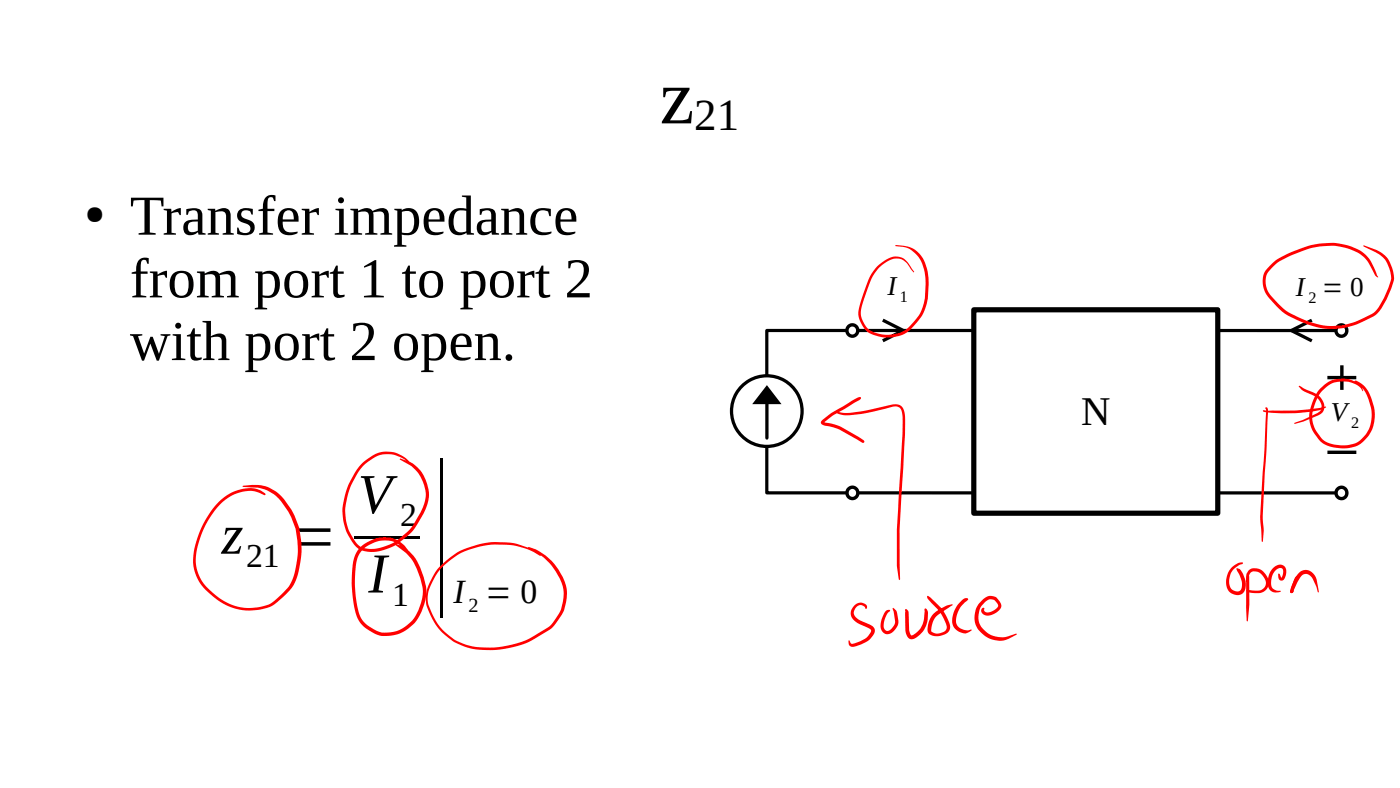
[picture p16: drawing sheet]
<svg xmlns="http://www.w3.org/2000/svg" width="280mm" height="158mm" viewBox="0 0 280 158" stroke-linecap="round" stroke-linejoin="round" font-family="sans-serif">
<defs><g id="words">
<text font-size="31.7" x="86" y="116.7">|</text>
<text font-size="15.5" x="132" y="24.7">z</text>
<g font-size="11.3">
<text x="26" y="46.9">Transfer impedance</text>
<text x="26" y="59.4">from port 1 to port 2</text>
<text x="26" y="72">with port 2 open.</text>
<text x="71.6" y="102.6">V</text>
<text x="44.3" y="110.7">z</text>
<text x="58.4" y="110.7">=</text>
<text x="73.7" y="118.4">I</text>
</g>
<text font-size="9" x="138.8" y="25.9">21</text>
<text font-size="8.1" x="216.2" y="85">N</text>
<g font-size="6.8">
<text x="80" y="105.2">2</text>
<text x="49.2" y="113.3">21</text>
<text x="78.4" y="121.1">1</text>
<text x="90.7" y="120.5">I = 0</text>
</g>
<g font-size="5.4">
<text x="177.5" y="59.1">I</text>
<text x="259.2" y="59.2">I = 0</text>
<text x="266.2" y="84.2">V</text>
</g>
<text font-size="5.1" x="17" y="44.3">●</text>
<text font-size="4.1" x="93.7" y="122.3">2</text>
<g font-size="3.2">
<text x="180" y="60.4">1</text>
<text x="261.7" y="60.6">2</text>
<text x="270.3" y="85.5">2</text>
</g>
</g></defs>
<path d="M70.9 107.1h13v.6h-13z" fill-rule="evenodd" fill="#000"/>
<circle cx="170.4" cy="66.1" r="1.11" fill="#fff"/>
<circle cx="170.4" cy="66.1" r="1.11" fill="none" stroke="#000" stroke-width=".68" stroke-linecap="butt"/>
<circle cx="170.5" cy="98.5" r="1.11" fill="#fff"/>
<circle cx="170.5" cy="98.5" r="1.11" fill="none" stroke="#000" stroke-width=".68" stroke-linecap="butt"/>
<path d="M176.6 64l4.1 2.1-4.1 2" fill="none" stroke="#000" stroke-width=".65" stroke-linecap="butt"/>
<circle cx="268.3" cy="66.1" r="1.11" fill="#fff"/>
<circle cx="268.3" cy="66.1" r="1.11" fill="none" stroke="#000" stroke-width=".68" stroke-linecap="butt"/>
<circle cx="268.3" cy="98.5" r="1.11" fill="#fff"/>
<circle cx="268.3" cy="98.5" r="1.11" fill="none" stroke="#000" stroke-width=".68" stroke-linecap="butt"/>
<path d="M265.1 79.4h6.8v6.8h-6.8z" fill-rule="evenodd" fill="#fff"/>
<path d="M262.4 64l-4.1 2.1 4.1 2" fill="none" stroke="#000" stroke-width=".65" stroke-linecap="butt"/>
<path d="M171.5 66.1h95.7M171.6 98.5h95.6" fill="none" stroke="#000" stroke-width=".64" stroke-linecap="butt"/>
<path d="M194.8 61.9h48.8v40.7h-48.8z" fill-rule="evenodd" fill="#fff"/>
<path d="M194.8 61.9h48.8v40.7h-48.8z" fill="none" stroke="#000" stroke-width="1" stroke-linecap="butt"/>
<path d="M265.5 75.5h5.8M268.4 73v4.9M265.5 90.4h5.8" fill="none" stroke="#000" stroke-width=".68" stroke-linecap="butt"/>
<circle cx="153.4" cy="82.2" r="7.1" fill="#fff"/>
<circle cx="153.4" cy="82.2" r="7.1" fill="none" stroke="#000" stroke-width=".65" stroke-linecap="butt"/>
<path d="M153.4 80.4v7.2" fill="none" stroke="#000" stroke-width=".65"/>
<path d="M153.4 77l2.9 3.8h-5.9z" fill="#000"/>
<path d="M169.4 66.1h-16v9M153.4 89.2v9.3h16" fill="none" stroke="#000" stroke-width=".64" stroke-linecap="butt"/>
<g fill="#f00">
<path d="M43.6 100.4a8.2 8.2 0 0 1 8.2-2.5l1.3 .9-.2 .2-.9-.4a7.4 7.4 0 0 0-8 2.2 17.7 17.7 0 0 0-4.8 11.8 8.6 8.6 0 0 0 3.6 6.1 10.1 10.1 0 0 0 11.6 1.7l1.3-1a9.5 9.5 0 0 0 3.7-7.3l.2-2.1a14.1 14.1 0 0 0-4.8-11.2 7 7 0 0 0-4.4-1.4l-1.8-.1-.1-.1a7.6 7.6 0 0 1 8.3 2.6 14.4 14.4 0 0 1 3.5 10.2 14.2 14.2 0 0 1-2 7.6 12 12 0 0 1-4.7 3.8 11.4 11.4 0 0 1-12-3.1 8.7 8.7 0 0 1-2.5-9.6 19.6 19.6 0 0 1 4.5-8.3z"/>
<path d="M72.3 92.7a7.3 7.3 0 0 1 4.8-2.4 6.1 6.1 0 0 1 4.8 2l.4 .7-.6-.5a5.8 5.8 0 0 0-7.4-.7l-1.5 1.1a14.1 14.1 0 0 0-3.6 10.8 9 9 0 0 0 3 5.6 6.8 6.8 0 0 0 5.8-.5 12.9 12.9 0 0 0 5-4.5 9.5 9.5 0 0 0 2.1-5.8 7.7 7.7 0 0 0-5-6.6l-.2-.1 .4-.1a7.3 7.3 0 0 1 5.2 9.1 25.6 25.6 0 0 1-2.7 5 12.3 12.3 0 0 1-7 4.4 4.7 4.7 0 0 1-5.1-1.4 11.1 11.1 0 0 1-1.3-11.2l1.7-3.3z"/>
<path d="M72.1 109.3a6.3 6.3 0 0 1 8.1-.9l.9 .9 .4 .7h-.3l-.5-.4a5.7 5.7 0 0 0-9.4 2.7 22.1 22.1 0 0 0 .9 11.3 6 6 0 0 0 7.8 2.3 7.4 7.4 0 0 0 3.3-3.1 8.2 8.2 0 0 0 .8-7.2 10.9 10.9 0 0 0-5.3-6.9l.2-.1a7.7 7.7 0 0 1 5 4.8 10.5 10.5 0 0 1 1.2 5.6 11.1 11.1 0 0 1-2.2 5.4 7.3 7.3 0 0 1-7.9 2.3 6.5 6.5 0 0 1-4.3-5.6 22.2 22.2 0 0 1 .2-10.2l.5-.9z"/>
<path d="M87.9 113.3a16.2 16.2 0 0 1 19-3.2l1.3 .9-.2 .1-1.2-.7a17.2 17.2 0 0 0-15.1 .4 11.7 11.7 0 0 0-6.2 8.8v.2a11.6 11.6 0 0 0 12.6 9.6 19.1 19.1 0 0 0 11.1-3.8l1.1-.8a8.4 8.4 0 0 0 .1-11.7 16.8 16.8 0 0 0-4.8-3.6l.1-.2a11 11 0 0 1 7.7 9.4 9.6 9.6 0 0 1-2.9 6.7l-2.1 1.4a18.9 18.9 0 0 1-15.5 2.4 11.7 11.7 0 0 1-7.7-9.3 10.4 10.4 0 0 1 2.7-6.6z"/>
<path d="M254.1 53a15.6 15.6 0 0 1 6.4-3.4 13.3 13.3 0 0 1 12 .8 8.8 8.8 0 0 1 3 4.7l.1 .3-.4-.2a13.3 13.3 0 0 0-2.4-3.8 10.5 10.5 0 0 0-6.8-2.3 21.7 21.7 0 0 0-10.6 3.5l-.5 .5a4 4 0 0 0-.5 6.3l1.3 1.4a16.3 16.3 0 0 0 8.2 4.1 13.5 13.5 0 0 0 9.8-1.8l1.2-.7a16.2 16.2 0 0 0 3.3-6.7 5.6 5.6 0 0 0-3.1-5.3l-2.4-1.1-.1-.1 .2-.2a8.9 8.9 0 0 1 4.2 2.1 6.7 6.7 0 0 1 1.7 5.2 13.6 13.6 0 0 1-3.4 6.5 15 15 0 0 1-12 2.6 16.1 16.1 0 0 1-8.6-4.9l-.7-.7a4.6 4.6 0 0 1 .1-6.8z"/>
<path d="M252.6 82l1.9 .1a50 50 0 0 0 9.4-.6l1.2-.3 .1 .2a12.2 12.2 0 0 1-5.5 1.1h-5.2l-1.8-.2z"/>
<path d="M259.9 77.1l1 .6 1.7 .7a2.82 2.82 0 0 1 1.9 4.1l-.4 .3a16.8 16.8 0 0 1-5.1 1.9l-.2-.1 .1-.1a14.4 14.4 0 0 0 4.9-2.1 1.71 1.71 0 0 0-.2-2.7l-.7-.5-2.3-1.1-.8-.8z"/>
<path d="M253 81.6l.2-.2 .2 .1 .2 .8-1 22a12 12 0 0 1 0 3.8l-.1 .2-.2-.1-.3-5 .9-13.4 .3-8.1z"/>
<path d="M246.3 113.4l1.5-.9 .6-.1 .2 .2-.1 .1a3.5 3.5 0 0 0-2.6 4.1 1.44 1.44 0 0 0 2.3 1.1l.2-.9-.1-.8-.3-1.1-.7-1.4 .1-.1a1.35 1.35 0 0 1 1.2 1.2l.4 .9a2.5 2.5 0 0 1-.7 3.1 2.3 2.3 0 0 1-3.1-2.7 4.2 4.2 0 0 1 1.1-2.7z"/>
<path d="M249.4 114.5h.3l.1 .7 .1 5.6-.3 3.3-.1 .1-.2-.1-.1-2.8v-6.1z"/>
<path d="M249.8 114a2.52 2.52 0 0 1 3.7 1.4 2.11 2.11 0 0 1-1.7 3.2l-2.3-.3-.3-.2 .3-.2a5.3 5.3 0 0 0 2.8 0 1.66 1.66 0 0 0 .3-2.8 1.54 1.54 0 0 0-2.8-.2l-.3 1.4-.1 .1-.2-.2 .1-1.3z"/>
<path d="M254.6 113.5a1.43 1.43 0 0 1 1.4-.7 1.43 1.43 0 0 1 1.2 .9 1.9 1.9 0 0 1-.9 2.4l-.1-.1a.7 .7 0 0 1-.5-.7l-.1-.6 .2-.1 .4 .8h.2l.2-1.1-.1-.6a1.13 1.13 0 0 0-1.6 .6 3.3 3.3 0 0 0-.5 3.2l.8 .5 1 .2a1.73 1.73 0 0 1-2 0 1.73 1.73 0 0 1-.7-1.9 3.9 3.9 0 0 1 1.1-2.8z"/>
<path d="M259.7 114.5a2.02 2.02 0 0 1 3.5 .9l.6 2.9-.1 .1-1-2.4a1.47 1.47 0 0 0-2.1-1.1l-.9 1.1-.9 1.8a.52 .52 0 0 1-.7 .7v-.8l.6-1.5z"/>
<path d="M259.2 115.2h.3v.5l-.9 2.6-.3 .2h-.2l-.1-.4 1-2.6z"/>
<path d="M167 82.3h.4a7 7 0 0 0 3.1 .2l2.7-.4 5.3-1.3a1.87 1.87 0 0 1 2.5 1.9v4.1l-.5 9.4a148.3 148.3 0 0 0-.5 19.6l-.1 .2-.2-.3-.3-2.6v-7.2l1.1-19.1v-3a2.68 2.68 0 0 0-.7-2.4l-.8-.2a39.1 39.1 0 0 1-10.1 1.8l-1.9-.5-.1-.1z"/>
<path d="M164.4 84l2.1-1.6 4.1-2.5 1.4-.6a.33 .33 0 0 1 .2 .4 .33 .33 0 0 1-.3 .3l-5.3 3-1.9 1.5v-.2l1.4 .3 2.1 .7 4.6 2.7 .1 .3-.1 .2h-.3l-4.7-2.7-3.4-.9a.49 .49 0 0 1-.2-.5 .49 .49 0 0 1 .2-.4z"/>
<path d="M171.9 79.4h.2v.3h-.3z"/>
<path d="M170.8 121a1.48 1.48 0 0 1 2.6 .3l-.2 .4-.3-.4a1.25 1.25 0 0 0-1.3-.3 1.25 1.25 0 0 0-.8 1.1 1.78 1.78 0 0 0 1.5 2l1.6 .7a1.31 1.31 0 0 1 1 1 1.31 1.31 0 0 1-.4 1.3 5.8 5.8 0 0 1-3.9 2.2l-.5-.1-.3-.2-.1-.9 .1-.1 .1 .1 .4 .5h.4a4.5 4.5 0 0 0 3.4-2.1l.1-.4-.1-.3-1.2-.6a3.3 3.3 0 0 1-2.8-2.6l.2-.7z"/>
<path d="M177.1 122.1l.4-.2h.5v.2l-.3 .3a3.7 3.7 0 0 0-.8 3.4l.3 .2a1.06 1.06 0 0 0 1.4-.7l.4-1-.2-2-.3-.7 .1-.1 .7 .7 .4 1.9a2.44 2.44 0 0 1-2.7 2.6 2.09 2.09 0 0 1-.7-2.9z"/>
<path d="M181.1 121.8h.3l.3 .5 .1 3.6 .5 1.1a3.5 3.5 0 0 0 2-1.8l.5-1.5 .1-1.9 .2-.2 .4 .5 .1 .4-.1 1.3-.2 1.1a4.3 4.3 0 0 1-3.1 2.9 1.65 1.65 0 0 1-1.1-1.8z"/>
<path d="M185.5 119.1l.5 .3 2.2 2.1a7.6 7.6 0 0 1 1.8 4.1 2.76 2.76 0 0 1-3.3 1.5 1.24 1.24 0 0 1-1.2-1.5l.1-.9a4.3 4.3 0 0 1 2.4-3l1.4-.7 1-.2 .2 .1-2.2 1.4a3.5 3.5 0 0 0-1.9 2.2l-.2 1.7a2.12 2.12 0 0 0 3-.6 6.4 6.4 0 0 0-1.6-3.6l-2.1-2.2z"/>
<path d="M192.3 120l.6-.4 .5-.1 .2 .3-.2 .3a4.7 4.7 0 0 0-2.1 4.7l.3 .4a2.45 2.45 0 0 0 2.6 .6l.2 .1a2.29 2.29 0 0 1-3.8-1 5.2 5.2 0 0 1 1.7-4.9z"/>
<path d="M196.4 120a2.06 2.06 0 0 1 2.5-.8 2.06 2.06 0 0 1 1.3 2.3 2.7 2.7 0 0 1-3.7 1.2 .62 .62 0 0 1-.3-.7 .62 .62 0 0 1 .6-.5l-.1 .4 .3 .4a2.12 2.12 0 0 0 2.6-1.4l-.7-1a1.6 1.6 0 0 0-2.2 .7 3.8 3.8 0 0 0-.8 4.1 4.8 4.8 0 0 0 5.7 2.5l1.7-.6v.3a6.2 6.2 0 0 1-3.2 1.2 5.3 5.3 0 0 1-5.2-4.1 4.5 4.5 0 0 1 1.5-4z"/>
<path d="M179.1 49h.1a5.7 5.7 0 0 1 5 2.1l.6 .9a10.2 10.2 0 0 1 .9 4.8 12.1 12.1 0 0 1-.8 5.3 9.5 9.5 0 0 1-4.9 5 7.4 7.4 0 0 1-6.9-1.2 4.9 4.9 0 0 1-1-5.4l.9-2.8a8.7 8.7 0 0 1 4.7-6.1 3 3 0 0 1 4 1l1.1 1.7-.1 .1-1.2-1.7a2.99 2.99 0 0 0-4.5-.2 9 9 0 0 0-3.5 5.4l-1 2.8a4.5 4.5 0 0 0 4.4 6.2 6.4 6.4 0 0 0 6.3-3.1l.6-.8a8.8 8.8 0 0 0 1.2-3.4 12.4 12.4 0 0 0-.8-7.3 5.5 5.5 0 0 0-3.6-3l-1.5-.1-.1-.1z"/>
<path d="M264 77.7a5.6 5.6 0 0 1 8.4-.3l.2 .8-.3-.5a5.5 5.5 0 0 0-9.1 2.5 6 6 0 0 0 2.7 8.4 6.6 6.6 0 0 0 6.3-.8 6.4 6.4 0 0 0 2-6.3 7.9 7.9 0 0 0-1.9-4.1l-1.3-.9-.1-.2 .2-.2a5.2 5.2 0 0 1 3.2 3.5 7.7 7.7 0 0 1-.5 7.3 5.8 5.8 0 0 1-6.3 2.6 5.3 5.3 0 0 1-4.7-3 6.5 6.5 0 0 1-.2-6.5l.7-1.4z"/>
<circle cx="258.3" cy="118.2" r=".31"/>
</g>
<use href="#words"/>
</svg>
